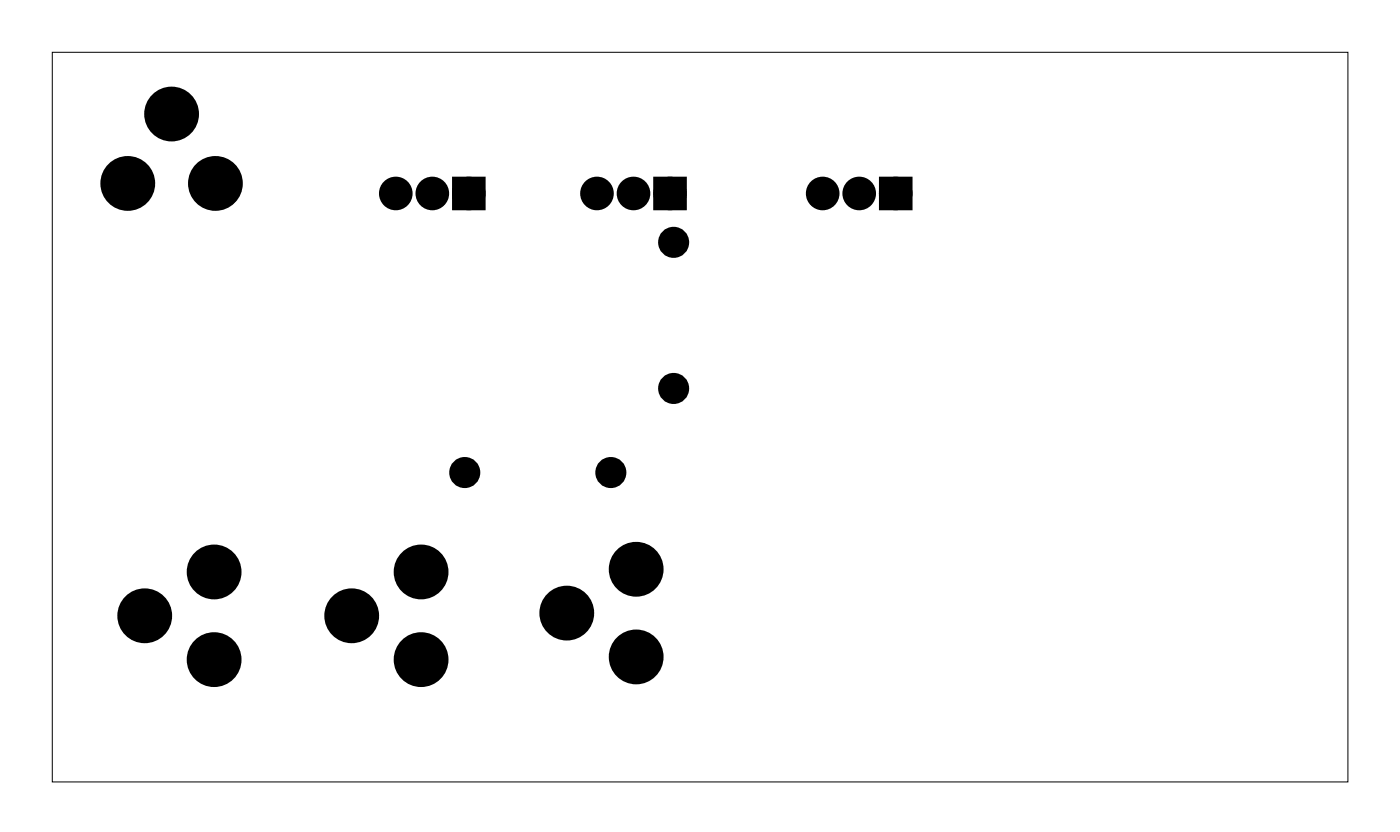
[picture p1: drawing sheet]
<svg xmlns="http://www.w3.org/2000/svg" width="97mm" height="58mm" viewBox="0 0 97 58" stroke-linecap="round" stroke-linejoin="round" font-family="sans-serif">
<path d="M3.6 3.6h90.1v50.8h-90.1z" fill="none" stroke="#000" stroke-width=".07"/>
<g fill="#000">
<circle cx="8.9" cy="12.8" r="1.52"/>
<circle cx="11.9" cy="7.9" r="1.52"/>
<circle cx="15" cy="12.8" r="1.52"/>
<circle cx="27.5" cy="13.5" r=".79"/>
<circle cx="30.1" cy="13.5" r=".79"/>
<circle cx="32.6" cy="13.5" r=".79"/>
<circle cx="41.5" cy="13.5" r=".79"/>
<circle cx="44.1" cy="13.5" r=".79"/>
<circle cx="46.6" cy="13.5" r=".79"/>
<circle cx="46.8" cy="16.9" r=".7"/>
<circle cx="57.2" cy="13.5" r=".79"/>
<circle cx="59.8" cy="13.5" r=".79"/>
<circle cx="62.3" cy="13.5" r=".79"/>
<circle cx="14.9" cy="39.8" r="1.52"/>
<circle cx="29.3" cy="39.8" r="1.52"/>
<circle cx="32.3" cy="32.9" r=".7"/>
<circle cx="42.5" cy="32.9" r=".7"/>
<circle cx="44.2" cy="39.6" r="1.52"/>
<circle cx="46.8" cy="27" r=".7"/>
<circle cx="10.1" cy="42.8" r="1.52"/>
<circle cx="14.9" cy="45.9" r="1.52"/>
<circle cx="24.5" cy="42.8" r="1.52"/>
<circle cx="29.3" cy="45.9" r="1.52"/>
<circle cx="39.4" cy="42.6" r="1.52"/>
<circle cx="44.2" cy="45.7" r="1.52"/>
</g>
<g fill="none" stroke="#000" stroke-width=".76" stroke-linecap="butt">
<path d="M31.8 12.7h1.6v1.5h-1.6zM45.8 12.7h1.6v1.5h-1.6zM61.5 12.7h1.6v1.5h-1.6z"/>
<circle cx="8.9" cy="12.8" r="1.52"/>
<circle cx="11.9" cy="7.9" r="1.52"/>
<circle cx="15" cy="12.8" r="1.52"/>
<circle cx="27.5" cy="13.5" r=".79"/>
<circle cx="30.1" cy="13.5" r=".79"/>
<circle cx="32.6" cy="13.5" r=".79"/>
<circle cx="41.5" cy="13.5" r=".79"/>
<circle cx="44.1" cy="13.5" r=".79"/>
<circle cx="46.6" cy="13.5" r=".79"/>
<circle cx="46.8" cy="16.9" r=".7"/>
<circle cx="57.2" cy="13.5" r=".79"/>
<circle cx="59.8" cy="13.5" r=".79"/>
<circle cx="62.3" cy="13.5" r=".79"/>
<circle cx="14.9" cy="39.8" r="1.52"/>
<circle cx="29.3" cy="39.8" r="1.52"/>
<circle cx="32.3" cy="32.9" r=".7"/>
<circle cx="42.5" cy="32.9" r=".7"/>
<circle cx="44.2" cy="39.6" r="1.52"/>
<circle cx="46.8" cy="27" r=".7"/>
<circle cx="10.1" cy="42.8" r="1.52"/>
<circle cx="14.9" cy="45.9" r="1.52"/>
<circle cx="24.5" cy="42.8" r="1.52"/>
<circle cx="29.3" cy="45.9" r="1.52"/>
<circle cx="39.4" cy="42.6" r="1.52"/>
<circle cx="44.2" cy="45.7" r="1.52"/>
</g>
<path d="M31.8 12.7h1.6v1.5h-1.6zM45.8 12.7h1.6v1.5h-1.6zM61.5 12.7h1.6v1.5h-1.6z" fill="#000"/>
</svg>
